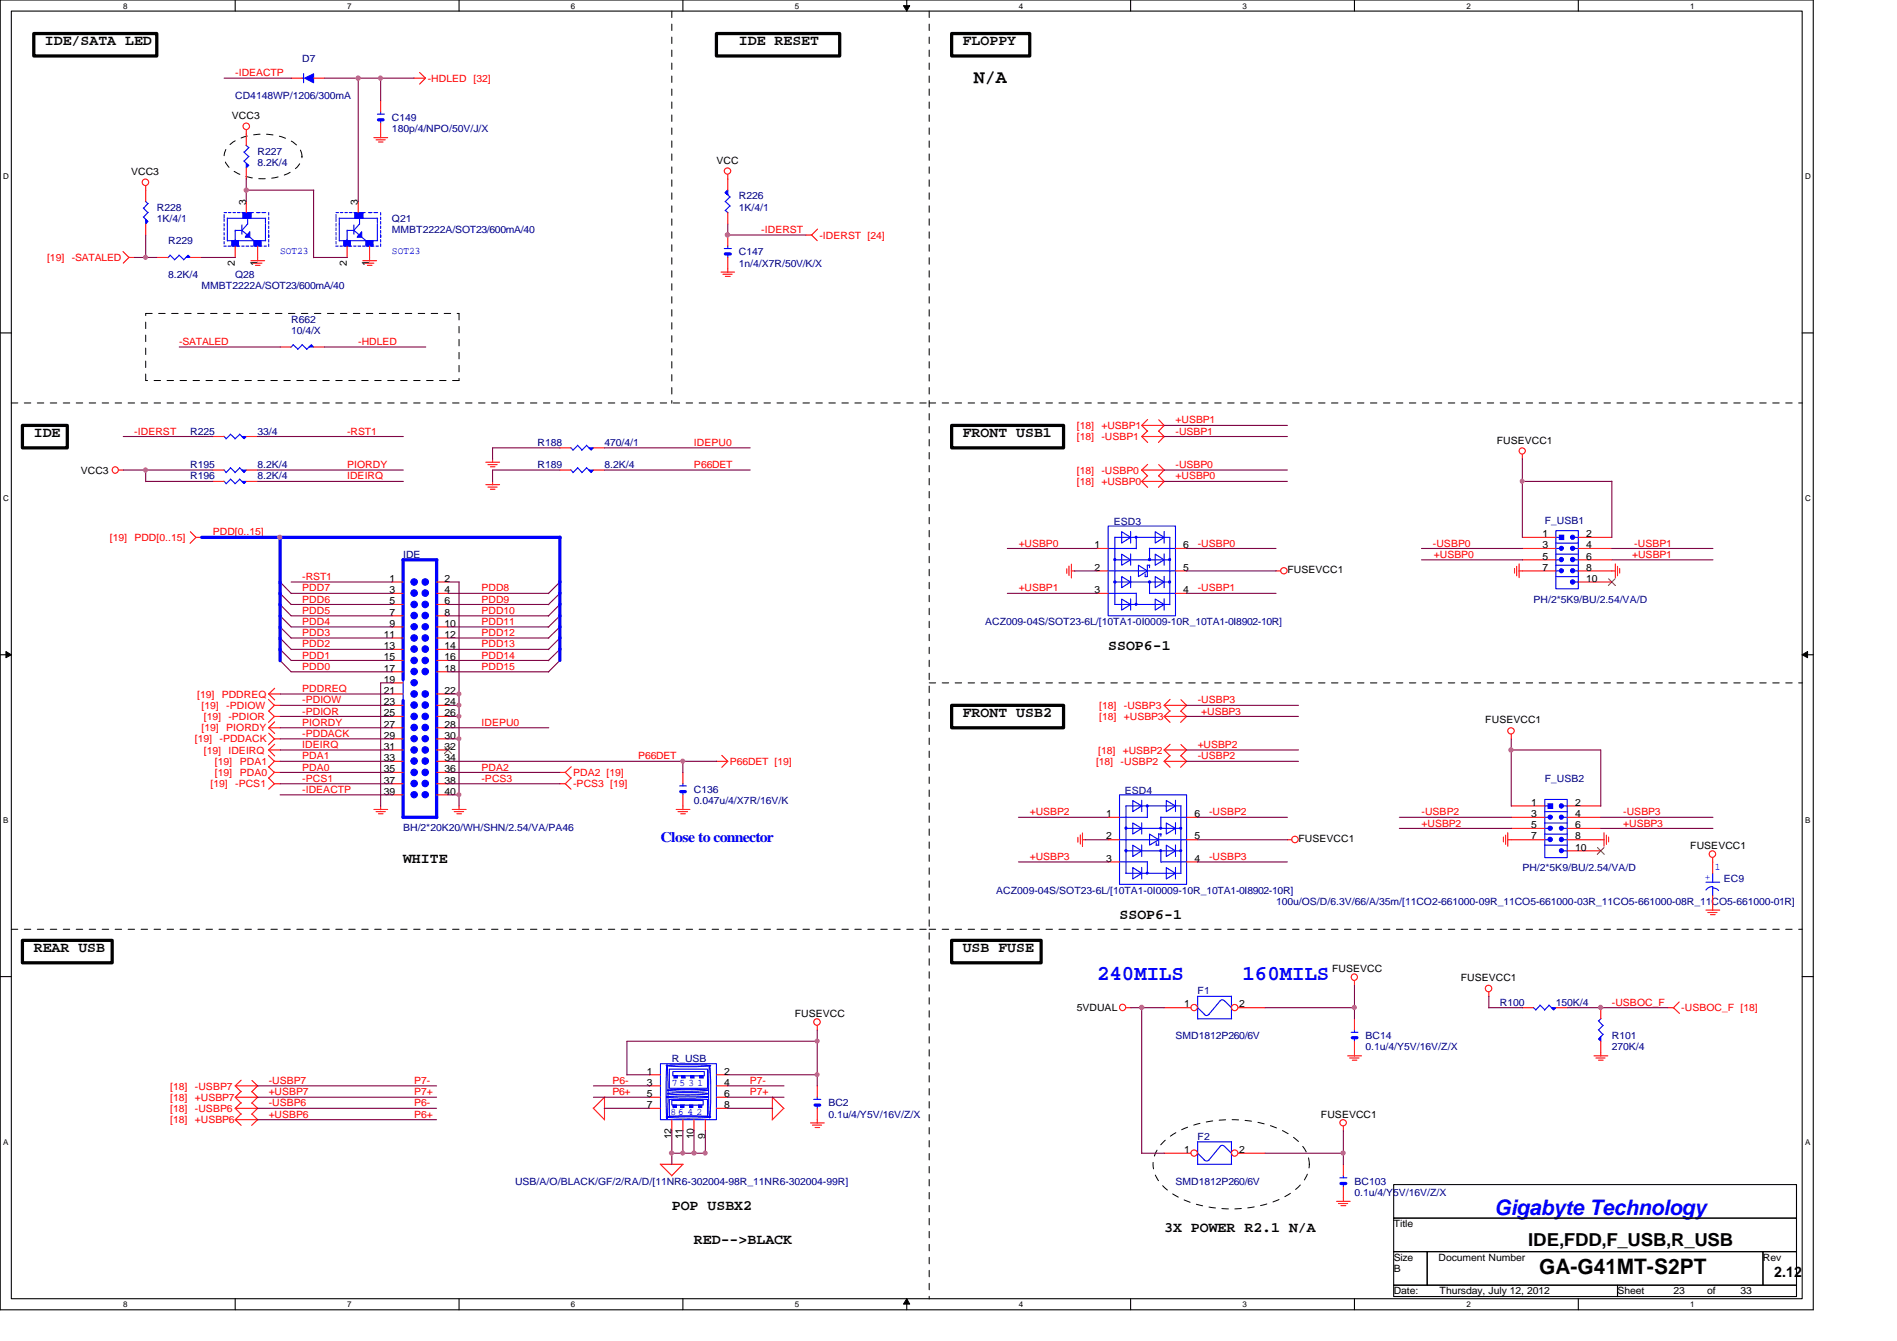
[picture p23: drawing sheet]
<svg xmlns="http://www.w3.org/2000/svg" width="297mm" height="210mm" viewBox="0 0 297 210" stroke-linecap="round" stroke-linejoin="round" font-family="sans-serif">
<defs><g id="words">
<g font-size="3.3" fill="#00f">
<text x="171.8" y="153.5">240MILS</text>
<text x="194.6" y="153.5">160MILS</text>
<text x="234" y="190.2">Gigabyte Technology</text>
</g>
<text font-size="3.3" x="241" y="199.4">GA-G41MT-S2PT</text>
<text font-size="3" x="152.5" y="13">N/A</text>
<text font-size="2.8" x="239.3" y="195">IDE,FDD,F_USB,R_USB</text>
<g font-size="2.3">
<text x="7" y="7.1">IDE/SATA LED</text>
<text x="115.7" y="7.1">IDE RESET</text>
<text x="150.7" y="7.1">FLOPPY</text>
<text x="5.3" y="68.5">IDE</text>
<text x="150.7" y="68.5">FRONT USB1</text>
<text x="173.5" y="101.7">SSOP6-1</text>
<text x="150.7" y="112.3">FRONT USB2</text>
<text x="63.1" y="135">WHITE</text>
<text x="175.3" y="143.8">SSOP6-1</text>
<text x="5.3" y="149.1">REAR USB</text>
<text x="150.7" y="149.1">USB FUSE</text>
<text x="105.2" y="189.4">POP USBX2</text>
<text x="108.7" y="194.6">RED--&gt;BLACK</text>
<text x="182.3" y="192.9">3X POWER R2.1 N/A</text>
<text x="277.8" y="199.8">2.12</text>
</g>
<text font-size="2.3" fill="#00f" x="103.4" y="131.8">Close to connector</text>
<g font-size="1.6" fill="#f00">
<text x="36.8" y="11.9">-IDEACTP</text>
<text x="67" y="12.8">-HDLED</text>
<text x="74.2" y="12.8">[32]</text>
<text x="7.4" y="40.9">[19]</text>
<text x="11.3" y="40.9">-SATALED</text>
<text x="119.2" y="36.5">-IDERST</text>
<text x="128.3" y="37.3">-IDERST [24]</text>
<text x="28.1" y="54">-SATALED</text>
<text x="56.1" y="54">-HDLED</text>
<text x="21" y="68">-IDERST</text>
<text x="54.4" y="68">-RST1</text>
<text x="108.7" y="69.8">IDEPU0</text>
<text x="168.6" y="68.9">[18]</text>
<text x="168.6" y="67.1">[18]</text>
<text x="172.5" y="68.9">-USBP1</text>
<text x="172.5" y="67.1">+USBP1</text>
<text x="184.1" y="68">-USBP1</text>
<text x="184.1" y="66.3">+USBP1</text>
<text x="54.4" y="75">IDEIRQ</text>
<text x="54.4" y="73.3">PIORDY</text>
<text x="108.7" y="73.3">P66DET</text>
<text x="168.6" y="75.9">[18]</text>
<text x="168.6" y="74.2">[18]</text>
<text x="172.5" y="75.9">+USBP0</text>
<text x="172.5" y="74.2">-USBP0</text>
<text x="184.1" y="75">+USBP0</text>
<text x="184.1" y="73.3">-USBP0</text>
<text x="33.3" y="83.8">PDD[0..15]</text>
<text x="17.2" y="84.7">[19]</text>
<text x="21" y="84.7">PDD[0..15]</text>
<text x="159.5" y="85.6">+USBP0</text>
<text x="187.5" y="85.6">-USBP0</text>
<text x="224.4" y="85.6">-USBP0</text>
<text x="224.5" y="87.3">+USBP0</text>
<text x="255.6" y="87.3">+USBP1</text>
<text x="255.9" y="85.6">-USBP1</text>
<text x="47.3" y="90.8">-RST1</text>
<text x="47.3" y="92.5">PDD7</text>
<text x="47.3" y="94.3">PDD6</text>
<text x="75.4" y="92.5">PDD8</text>
<text x="75.4" y="94.3">PDD9</text>
<text x="159.5" y="92.5">+USBP1</text>
<text x="187.5" y="92.5">-USBP1</text>
<text x="47.3" y="96.1">PDD5</text>
<text x="47.3" y="97.8">PDD4</text>
<text x="47.3" y="99.6">PDD3</text>
<text x="47.3" y="101.3">PDD2</text>
<text x="75.4" y="96.1">PDD10</text>
<text x="75.4" y="97.8">PDD11</text>
<text x="75.4" y="99.6">PDD12</text>
<text x="75.4" y="101.3">PDD13</text>
<text x="47.3" y="103.1">PDD1</text>
<text x="47.3" y="104.8">PDD0</text>
<text x="75.4" y="103.1">PDD14</text>
<text x="75.4" y="104.8">PDD15</text>
<text x="30.9" y="109.2">[19]</text>
<text x="31.6" y="111">[19]</text>
<text x="31.9" y="112.7">[19]</text>
<text x="34.7" y="109.2">PDDREQ</text>
<text x="35.4" y="111">-PDIOW</text>
<text x="35.8" y="112.7">-PDIOR</text>
<text x="47.3" y="108.3">PDDREQ</text>
<text x="47.3" y="110.1">-PDIOW</text>
<text x="47.3" y="111.8">-PDIOR</text>
<text x="47.3" y="113.6">PIORDY</text>
<text x="75.4" y="113.6">IDEPU0</text>
<text x="172.1" y="111">[18]</text>
<text x="172.1" y="112.7">[18]</text>
<text x="176" y="111">-USBP3</text>
<text x="176" y="112.7">+USBP3</text>
<text x="187.5" y="110.1">-USBP3</text>
<text x="188.1" y="111.8">+USBP3</text>
<text x="30.5" y="116.2">[19]</text>
<text x="31.6" y="114.5">[19]</text>
<text x="31.9" y="118">[19]</text>
<text x="33.7" y="119.7">[19]</text>
<text x="34.4" y="116.2">-PDDACK</text>
<text x="35.4" y="114.5">PIORDY</text>
<text x="35.8" y="118">IDEIRQ</text>
<text x="37.5" y="119.7">PDA1</text>
<text x="47.3" y="115.4">-PDDACK</text>
<text x="47.3" y="117.1">IDEIRQ</text>
<text x="47.3" y="118.8">PDA1</text>
<text x="99.9" y="118.8">P66DET</text>
<text x="114.3" y="119.7">P66DET [19]</text>
<text x="171.6" y="119.7">[18]</text>
<text x="172" y="118">[18]</text>
<text x="175.5" y="119.7">-USBP2</text>
<text x="175.8" y="118">+USBP2</text>
<text x="187.5" y="118.8">-USBP2</text>
<text x="187.5" y="117.1">+USBP2</text>
<text x="33" y="123.2">[19]</text>
<text x="33.7" y="121.5">[19]</text>
<text x="36.8" y="123.2">-PCS1</text>
<text x="37.5" y="121.5">PDA0</text>
<text x="47.3" y="120.6">PDA0</text>
<text x="47.3" y="122.3">-PCS1</text>
<text x="47.3" y="124.1">-IDEACTP</text>
<text x="75.4" y="120.6">PDA2</text>
<text x="75.4" y="122.3">-PCS3</text>
<text x="89.7" y="121.5">PDA2 [19]</text>
<text x="89.7" y="123.2">-PCS3 [19]</text>
<text x="161.2" y="127.6">+USBP2</text>
<text x="189.3" y="127.6">-USBP2</text>
<text x="222.6" y="127.6">-USBP2</text>
<text x="222.6" y="129.4">+USBP2</text>
<text x="254.2" y="129.4">+USBP3</text>
<text x="254.2" y="127.6">-USBP3</text>
<text x="161.2" y="134.6">+USBP3</text>
<text x="189.3" y="134.6">-USBP3</text>
<text x="252.4" y="157.4">-USBOC_F</text>
<text x="263.3" y="158.3">-USBOC_F [18]</text>
<text x="26.7" y="170.6">[18]</text>
<text x="26.7" y="172.3">[18]</text>
<text x="30.5" y="170.6">-USBP7</text>
<text x="30.5" y="172.3">+USBP7</text>
<text x="42.1" y="173.2">-USBP6</text>
<text x="42.1" y="169.7">-USBP7</text>
<text x="42.1" y="171.4">+USBP7</text>
<text x="64.9" y="173.2">P6-</text>
<text x="64.9" y="169.7">P7-</text>
<text x="64.9" y="171.4">P7+</text>
<text x="95.9" y="169.7">P6-</text>
<text x="95.9" y="171.4">P6+</text>
<text x="117.4" y="169.7">P7-</text>
<text x="117.4" y="171.4">P7+</text>
<text x="26.7" y="174.1">[18]</text>
<text x="26.7" y="175.8">[18]</text>
<text x="30.5" y="174.1">-USBP6</text>
<text x="30.5" y="175.8">+USBP6</text>
<text x="42.1" y="174.9">+USBP6</text>
<text x="64.9" y="174.9">P6+</text>
</g>
<g font-size="1.6" fill="#000080">
<text x="47.3" y="9.7">D7</text>
<text x="36.8" y="15.5">CD4148WP/1206/300mA</text>
<text x="61.4" y="19">C149</text>
<text x="61.4" y="20.7">180p/4/NPO/50V/J/X</text>
<text x="40.3" y="24.2">R227</text>
<text x="40.3" y="26">8.2K/4</text>
<text x="24.6" y="33">R228</text>
<text x="24.6" y="34.7">1K/4/1</text>
<text x="61.4" y="34.7">Q21</text>
<text x="115.7" y="31.2">R226</text>
<text x="115.7" y="33">1K/4/1</text>
<text x="26.3" y="38.2">R229</text>
<text x="61.4" y="36.5">MMBT2222A/SOT23/600mA/40</text>
<text x="115.7" y="40">C147</text>
<text x="115.7" y="41.7">1n/4/X7R/50V/K/X</text>
<text x="26.3" y="43.5">8.2K/4</text>
<text x="31.6" y="45.3">MMBT2222A/SOT23/600mA/40</text>
<text x="36.8" y="43.5">Q28</text>
<text x="45.6" y="50.5">R662</text>
<text x="45.6" y="52.2">10/4/X</text>
<text x="29.8" y="68">R225</text>
<text x="40.3" y="68">33/4</text>
<text x="84.2" y="69.8">R188</text>
<text x="94.7" y="69.8">470/4/1</text>
<text x="29.8" y="75">R196</text>
<text x="29.8" y="73.3">R195</text>
<text x="40.3" y="75">8.2K/4</text>
<text x="40.3" y="73.3">8.2K/4</text>
<text x="84.2" y="73.3">R189</text>
<text x="94.7" y="73.3">8.2K/4</text>
<text x="174.4" y="82.2">ESD3</text>
<text x="241.9" y="82">F_USB1</text>
<text x="63.1" y="87.3">IDE</text>
<text x="240.1" y="94.3">PH/2*5K9/BU/2.54/VA/D</text>
<text x="154.3" y="97.8">ACZ009-04S/SOT23-6L/[10TA1-0I0009-10R_10TA1-0I8902-10R]</text>
<text x="108.7" y="124.1">C136</text>
<text x="108.7" y="125.9">0.047u/4/X7R/16V/K</text>
<text x="176.1" y="124.3">ESD4</text>
<text x="241.9" y="122.3">F_USB2</text>
<text x="63.1" y="130">BH/2*20K20/WH/SHN/2.54/VA/PA46</text>
<text x="238.4" y="136.4">PH/2*5K9/BU/2.54/VA/D</text>
<text x="156" y="139.9">ACZ009-04S/SOT23-6L/[10TA1-0I0009-10R_10TA1-0I8902-10R]</text>
<text x="199.8" y="141.6">100u/OS/D/6.3V/66/A/35m/[11CO2-661000-09R_11CO5-661000-03R_11CO5-661000-08R_11CO5-661000-01R]</text>
<text x="269.9" y="138.1">EC9</text>
<text x="187.5" y="155.7">F1</text>
<text x="234.9" y="157.4">R100</text>
<text x="243.6" y="157.4">150K/4</text>
<text x="105.2" y="166.2">R_USB</text>
<text x="184.1" y="162.6">SMD1812P260/6V</text>
<text x="213.8" y="162.6">BC14</text>
<text x="213.8" y="164.4">0.1u/4/Y5V/16V/Z/X</text>
<text x="252.4" y="162.6">R101</text>
<text x="252.4" y="164.4">270K/4</text>
<text x="129.7" y="173.2">BC2</text>
<text x="129.7" y="174.9">0.1u/4/Y5V/16V/Z/X</text>
<text x="187.5" y="178.4">F2</text>
<text x="80.6" y="185.5">USB/A/O/BLACK/GF/2/RA/D/[11NR6-302004-98R_11NR6-302004-99R]</text>
<text x="184.1" y="185.5">SMD1812P260/6V</text>
<text x="212.1" y="185.5">BC103</text>
<text x="212.1" y="187.2">0.1u/4/Y5V/16V/Z/X</text>
</g>
<g font-size="1.6">
<text x="36.3" y="18.6">VCC3</text>
<text x="20.5" y="27.3">VCC3</text>
<text x="112.2" y="25.6">VCC</text>
<text x="38.5" y="32" transform="rotate(-90 38.5 32)">3</text>
<text x="56" y="32" transform="rotate(-90 56 32)">3</text>
<text x="36.8" y="41.6" transform="rotate(-90 36.8 41.6)">2</text>
<text x="40.3" y="41.6" transform="rotate(-90 40.3 41.6)">1</text>
<text x="54.3" y="41.6" transform="rotate(-90 54.3 41.6)">2</text>
<text x="57.8" y="41.6" transform="rotate(-90 57.8 41.6)">1</text>
<text x="234.4" y="69.4">FUSEVCC1</text>
<text x="12.7" y="74.2">VCC3</text>
<text x="171.4" y="85.8">1</text>
<text x="171.4" y="89.3">2</text>
<text x="185.3" y="85.8">6</text>
<text x="185.3" y="89.3">5</text>
<text x="201.6" y="89.7">FUSEVCC1</text>
<text x="241.5" y="84.1">1</text>
<text x="241.5" y="85.8">3</text>
<text x="241.5" y="87.6">5</text>
<text x="241.5" y="89.3">7</text>
<text x="248.4" y="84.1">2</text>
<text x="248.4" y="87.6">6</text>
<text x="248.4" y="89.3">8</text>
<text x="248.4" y="85.8">4</text>
<text x="61" y="91.1">1</text>
<text x="61" y="92.8">3</text>
<text x="61" y="94.6">5</text>
<text x="69.6" y="91.1">2</text>
<text x="69.6" y="92.8">4</text>
<text x="69.6" y="94.6">6</text>
<text x="171.4" y="92.8">3</text>
<text x="185.3" y="92.8">4</text>
<text x="248.4" y="91.1">10</text>
<text x="60.1" y="99.8">11</text>
<text x="60.1" y="101.6">13</text>
<text x="61" y="96.4">7</text>
<text x="61" y="98.1">9</text>
<text x="69.6" y="96.4">8</text>
<text x="69.6" y="98.1">10</text>
<text x="69.6" y="99.8">12</text>
<text x="69.6" y="101.6">14</text>
<text x="60.1" y="103.3">15</text>
<text x="60.1" y="105.1">17</text>
<text x="60.1" y="106.8">19</text>
<text x="69.6" y="103.3">16</text>
<text x="69.6" y="105.1">18</text>
<text x="60.1" y="108.6">21</text>
<text x="60.1" y="110.4">23</text>
<text x="60.1" y="112.1">25</text>
<text x="60.1" y="113.9">27</text>
<text x="69.6" y="108.6">22</text>
<text x="69.6" y="110.4">24</text>
<text x="69.6" y="112.1">26</text>
<text x="69.6" y="113.9">28</text>
<text x="232.6" y="113.2">FUSEVCC1</text>
<text x="60.1" y="115.6">29</text>
<text x="60.1" y="117.3">31</text>
<text x="60.1" y="119.1">33</text>
<text x="69.6" y="115.6">30</text>
<text x="69.6" y="117.3">32</text>
<text x="69.6" y="119.1">34</text>
<text x="60.1" y="120.9">35</text>
<text x="60.1" y="122.6">37</text>
<text x="60.1" y="124.4">39</text>
<text x="69.6" y="120.9">36</text>
<text x="69.6" y="122.6">38</text>
<text x="69.6" y="124.4">40</text>
<text x="173.2" y="127.9">1</text>
<text x="173.2" y="131.4">2</text>
<text x="187" y="127.9">6</text>
<text x="187" y="131.4">5</text>
<text x="203.3" y="131.8">FUSEVCC1</text>
<text x="239.8" y="126.1">1</text>
<text x="239.8" y="127.9">3</text>
<text x="239.8" y="129.6">5</text>
<text x="239.8" y="131.4">7</text>
<text x="246.6" y="126.1">2</text>
<text x="246.6" y="129.6">6</text>
<text x="246.6" y="131.4">8</text>
<text x="246.6" y="127.9">4</text>
<text x="173.2" y="134.9">3</text>
<text x="187" y="134.9">4</text>
<text x="246.6" y="133.1">10</text>
<text x="264.7" y="132.9">FUSEVCC1</text>
<text x="208.6" y="152.1">FUSEVCC</text>
<text x="228.7" y="153.5">FUSEVCC1</text>
<text x="124.5" y="159.2">FUSEVCC</text>
<text x="168.6" y="158.3">5VDUAL</text>
<text x="185.4" y="157.7">1</text>
<text x="194.1" y="157.7">2</text>
<text x="101.3" y="168.2">1</text>
<text x="101.3" y="169.9">3</text>
<text x="101.3" y="171.7">5</text>
<text x="101.3" y="173.4">7</text>
<text x="113.4" y="168.2">2</text>
<text x="113.4" y="169.9">4</text>
<text x="113.4" y="171.7">6</text>
<text x="113.4" y="173.4">8</text>
<text x="105.2" y="178.4" transform="rotate(-90 105.2 178.4)">12</text>
<text x="106.9" y="178.4" transform="rotate(-90 106.9 178.4)">11</text>
<text x="108.6" y="178.4" transform="rotate(-90 108.6 178.4)">10</text>
<text x="110.4" y="178.4" transform="rotate(-90 110.4 178.4)">9</text>
<text x="206.8" y="174.9">FUSEVCC1</text>
<text x="185.4" y="180.5">1</text>
<text x="194.1" y="180.5">2</text>
<text x="218.2" y="192.1">Title</text>
<text x="218.2" y="197.4">Size</text>
<text x="225.3" y="197.4">Document Number</text>
<text x="276.1" y="197.4">Rev</text>
<text x="218.2" y="199.1">B</text>
<text x="218.2" y="202.6">Date:</text>
<text x="225.4" y="202.6">Thursday, July 12, 2012</text>
<text x="253.3" y="202.6">Sheet</text>
<text x="262" y="202.6">23</text>
<text x="267.3" y="202.6">of</text>
<text x="272.5" y="202.6">33</text>
</g>
<g font-size="1.6" fill="#00f">
<text x="43.9" y="39.8">SOT23</text>
<text x="61.4" y="39.8">SOT23</text>
<text x="267" y="137.8">+</text>
<text x="268.5" y="136.1">1</text>
<text x="105.2" y="170">7</text>
<text x="106.4" y="170">5</text>
<text x="107.8" y="170">3</text>
<text x="109.2" y="170">1</text>
<text x="105" y="174.5">8</text>
<text x="106.2" y="174.5">6</text>
<text x="107.7" y="174.5">4</text>
<text x="109" y="174.5">2</text>
</g>
<g font-size="1.3">
<text x="19.3" y="1.4">8</text>
<text x="54.4" y="1.4">7</text>
<text x="89.4" y="1.4">6</text>
<text x="124.5" y="1.4">5</text>
<text x="159.5" y="1.4">4</text>
<text x="194.6" y="1.4">3</text>
<text x="229.6" y="1.4">2</text>
<text x="264.7" y="1.4">1</text>
<text x=".5" y="28.1">D</text>
<text x="282.7" y="28.1">D</text>
<text x=".5" y="78.4">C</text>
<text x="282.7" y="78.4">C</text>
<text x=".5" y="128.8">B</text>
<text x="282.7" y="128.8">B</text>
<text x=".5" y="179.2">A</text>
<text x="282.7" y="179.2">A</text>
<text x="19.3" y="204.6">8</text>
<text x="54.4" y="204.6">7</text>
<text x="89.4" y="204.6">6</text>
<text x="124.5" y="204.6">5</text>
<text x="159.5" y="204.6">4</text>
<text x="194.6" y="204.6">3</text>
<text x="229.6" y="204.6">2</text>
<text x="264.7" y="204.6">1</text>
</g>
</g></defs>
<path d="M0 0h283.9v205h-283.9zM1.8 1.7h280.4v201.6h-280.4z" fill="none" stroke="#000" stroke-width=".17"/>
<g fill="#fff">
<path d="M19.3 .2h.7v1.4h-.7z"/>
<path d="M19.3 203.5h.7v1.4h-.7z"/>
</g>
<path d="M36.8 0v1.7M36.8 203.3v1.7" fill="none" stroke="#000" stroke-width=".17"/>
<g fill="#fff">
<path d="M54.4 .2h.6v1.4h-.6z"/>
<path d="M54.4 203.5h.6v1.4h-.6z"/>
</g>
<path d="M71.9 0v1.7M71.9 203.3v1.7" fill="none" stroke="#000" stroke-width=".17"/>
<g fill="#fff">
<path d="M89.4 .2h.7v1.4h-.7z"/>
<path d="M89.4 203.5h.7v1.4h-.7z"/>
</g>
<path d="M106.9 0v1.7M106.9 203.3v1.7" fill="none" stroke="#000" stroke-width=".17"/>
<g fill="#fff">
<path d="M124.5 .2h.6v1.4h-.6z"/>
<path d="M124.5 203.5h.6v1.4h-.6z"/>
</g>
<path d="M142 0v1.7M142 203.3v1.7" fill="none" stroke="#000" stroke-width=".17"/>
<path d="M141.5 .9h.9l-.4 .8zM142 203.3l.4 .8h-.9z" fill="#000"/>
<path d="M141.5 .9h.9l-.4 .8zM142 203.3l.4 .8h-.9z" fill="none" stroke="#000" stroke-width=".16"/>
<g fill="#fff">
<path d="M159.5 .2h.7v1.4h-.7z"/>
<path d="M159.5 203.5h.7v1.4h-.7z"/>
</g>
<path d="M177 0v1.7M177 203.3v1.7" fill="none" stroke="#000" stroke-width=".17"/>
<g fill="#fff">
<path d="M194.6 .2h.6v1.4h-.6z"/>
<path d="M194.6 203.5h.6v1.4h-.6z"/>
</g>
<path d="M212.1 0v1.7M212.1 203.3v1.7" fill="none" stroke="#000" stroke-width=".17"/>
<g fill="#fff">
<path d="M229.6 .2h.7v1.4h-.7z"/>
<path d="M229.6 203.5h.7v1.4h-.7z"/>
</g>
<path d="M247.1 0v1.7M247.1 203.3v1.7" fill="none" stroke="#000" stroke-width=".17"/>
<g fill="#fff">
<path d="M264.7 .2h.6v1.4h-.6z"/>
<path d="M264.7 203.5h.6v1.4h-.6z"/>
<path d="M.5 26.9h.9v1.4h-.9z"/>
<path d="M282.7 26.9h.8v1.4h-.8z"/>
<path d="M.5 77.3h.9v1.4h-.9z"/>
<path d="M282.7 77.3h.8v1.4h-.8z"/>
</g>
<path d="M0 52.1h1.8M282.2 52.1h1.7" fill="none" stroke="#000" stroke-width=".17"/>
<g fill="#fff">
<path d="M.5 127.7h.8v1.4h-.8z"/>
<path d="M282.7 127.7h.8v1.4h-.8z"/>
</g>
<path d="M0 102.5h1.8M282.2 102.5h1.7" fill="none" stroke="#000" stroke-width=".17"/>
<path d="M.9 102l.9 .5-.9 .5zM282.2 102.5l.8-.5v1z" fill="#000"/>
<path d="M.9 102l.9 .5-.9 .5zM282.2 102.5l.8-.5v1z" fill="none" stroke="#000" stroke-width=".16"/>
<g fill="#fff">
<path d="M.5 178.1h.8v1.4h-.8z"/>
<path d="M282.7 178.1h.8v1.4h-.8z"/>
</g>
<path d="M0 152.9h1.8M282.2 152.9h1.7M218.2 185.4h63.1v5.3h-63.1zM218.2 190.7h63.1v5.2h-63.1zM218.2 195.9h5.3v5.3h-5.3zM223.5 195.9h52.6v5.3h-52.6zM276.1 195.9h5.2v5.3h-5.2zM218.2 201.2h35.1v1.7h-35.1zM253.3 201.2h28v1.7h-28z" fill="none" stroke="#000" stroke-width=".17"/>
<g fill="none" stroke="#000" stroke-width=".16" stroke-dasharray="1 1 1 1 1 1 1 1">
<path d="M105.2 1.7v61.4M145.5 1.7v201.6M35.9 22.7a8.9 8.9 0 0 1 8.4-1.2 4.5 4.5 0 0 1 2.9 2.3 2.52 2.52 0 0 1-1.4 2.9 9.3 9.3 0 0 1-9.3 0 2.46 2.46 0 0 1-.6-4zM22.8 49.1h49.1M22.8 59.6v-10.5M71.9 49.1v10.5M71.9 59.6h-49.1M1.8 63.1h143.7M145.5 63.1h136.7M145.5 106.9h136.7M1.8 145.5h143.7M145.5 145.5h136.7"/>
<path d="M182 178.9a14.3 14.3 0 0 1 9.2-3.6 18.1 18.1 0 0 1 10.7 2.3 5.8 5.8 0 0 1 3.1 4.6 5.8 5.8 0 0 1-3.1 4.7 19 19 0 0 1-18.3 0 5.8 5.8 0 0 1-3.1-4.7 4.8 4.8 0 0 1 1.5-3.3z"/>
</g>
<path d="M5.3 5.2h19.3v3.6h-19.3zM112.2 5.2h19.3v3.6h-19.3zM149 5.2h12.2v3.6h-12.2zM3.5 66.6h7v3.5h-7zM149 66.6h17.5v3.5h-17.5zM149 110.4h17.5v3.5h-17.5zM3.5 147.2h14.1v3.5h-14.1zM149 147.2h14v3.5h-14z" fill="none" stroke="#000" stroke-width=".51"/>
<g fill="none" stroke="#f00" stroke-width=".17">
<path d="M64.8 12.2h1.8M65.7 11.3l.9 .9M66.6 12.2l-.9 1M19.3 39.4l.9 .9M22.8 29.1v.7M38.6 20.3v.7M58.5 21.5h2.2M58.9 21.9h1.4M59.3 22.2h.7M59.6 21v.6M114 27.3v.8M126.2 36.8h.9"/>
<path d="M127 36.7l1 1M128 35.9l-.9 .9M20.1 40.3h.9M20.2 40.3l-.9 .9M39.3 40.8h2.1M39.6 41.2h1.4M40 41.5h.7M40.3 40.3v.6M56.8 40.8h2.2M57.1 41.2h1.4M57.5 41.5h.7M57.9 40.3v.6"/>
<path d="M112.9 42.6h2.1M113.2 42.9h1.4M113.6 43.3h.7M114 42v.6M18.6 73.6h.7M76.1 75.9h2.1M76.1 72.3h2.1M76.4 76.2h1.4M76.4 72.7h1.4M76.8 76.6h.7M76.8 73.1h.7M77.1 71.8v.6"/>
<path d="M77.1 75.4v.5M178.8 68.3h3.5l-.9 1M178.8 68.3l.9 1M178.8 66.6h3.5l-.9 .9M178.8 66.6l.9 .9M178.8 75.4h3.5l-.9 .9M178.8 75.4l.9 .9M178.8 73.6h3.5l-.9 .9M178.8 73.6l.9 .9M179.7 67.4l-.9 .9M179.7 65.7l-.9 .9M179.7 74.4l-.9 1"/>
<path d="M179.7 72.7l-.9 .9M181.4 67.5l.9 .9M181.4 65.7l.9 .9M181.4 74.5l.9 .9M181.4 72.7l.9 .9M238.4 71.1v.8M29.8 83.2l.9 1M30.6 84.1h1M30.7 84.1l-.9 .9M167 89v.7M167.4 88.6v1.5M167.7 89.4h.6"/>
<path d="M167.8 88.3v2.2M199.8 89.4h.7M237.1 89v.7M237.5 88.6v1.5M237.8 89.4h.6M237.9 88.3v2.1M252.4 89.4h.6M252.9 88.3v2.1M253.3 88.6v1.5M253.6 89v.7M42 109.5l1 .9M42 118.2l1 1"/>
<path d="M42.1 108.6h1.8M42.1 108.6l.9 1M42.1 113.9h1.8M42.1 113.9l.9 .9M42.1 114.8l.9 .9M42.1 117.4h1.8M42.1 117.4l.9 .9M42.9 110.4h1M42.9 112.1h1M42.9 115.7h1M42.9 119.2h1M43 112.1l-1 1"/>
<path d="M43 115.7l-1 .9M43 107.7l-.9 .9M43 113l-.9 .9M43 110.4l-.9 .9 .9 .9M43 119.1l-.9 1M43 116.5l-.9 .9M112.1 119.2h1.9M113 118.2l1 1M114 119.2l-1 .9M182.3 110.4h3.5l-.9 .9M182.3 112.1h3.5l-.9 1M182.3 119.2h3.5l-.9 .9"/>
<path d="M182.3 117.4h3.5l-.9 .9M182.3 110.4l.9 .9M182.3 119.2l.9 .9M182.3 112.1l.9 1M182.3 117.4l.9 .9M183.2 109.5l-.9 .9M183.2 118.2l-.9 1M183.2 111.3l-.9 .8M183.2 116.5l-.9 .9M184.9 109.5l.9 .9M184.9 118.3l.9 .9M184.9 111.3l.9 .9"/>
<path d="M184.9 116.5l.9 .9M236.6 114.9v.8M42 120l1 .9M42 121.8l1 .9M42.9 120.9h1M42.9 122.7h1M43 120.9l-.9 .9M43 122.6l-.9 .9M58.5 126.7h2.2M58.9 127h1.4M59.3 127.4h.7M59.6 126.2v.5"/>
<path d="M70.8 126.7h2.2M71.1 127h1.5M71.5 127.4h.8M71.9 126.2v.5M87.7 120.9h.9M87.7 122.7h.9M88.5 120.9l.9 .9M88.5 122.6l.9 .9M89.4 120l-.9 .9M89.4 121.8l-.9 .9M105.9 126.7h2.1M106.2 127h1.5"/>
<path d="M106.6 127.4h.7M106.9 126.2v.5M168.8 131.1v.7M169.2 130.7v1.4M169.5 131.4h.5M169.5 130.4v2.1M201.5 131.4h.8M235.4 131v.8M235.8 130.7v1.5M236 131.4h.6M236.1 130.3v2.2M250.7 131.4h.5"/>
<path d="M251.2 130.3v2.2M251.5 130.7v1.5M251.9 131v.8M268.2 134.2v.8M176.3 157.7h.8M212.1 153.5v.8M233.1 155.3v.7M261.2 157.7h.9M262 157.7l1 .9M262.9 156.8l-.9 1M267.1 142.5h2.2M267.4 142.8h1.5"/>
<path d="M267.8 143.2h.8M268.2 141.9v.6M36.8 173.5h3.5l-.9 .9M36.8 173.5l1 .9M36.8 170h3.5l-.9 .9M36.8 170l1 .9M36.8 175.3h3.5l-.9 .8M36.8 175.3l1 .8M36.8 171.7h3.5l-.9 1M36.8 171.7l1 1M37.8 172.6l-1 .9M37.8 169.1l-1 .9"/>
<path d="M37.8 174.3l-1 1M37.8 170.8l-1 .9M39.5 172.6l.9 .9M39.5 169.1l.9 .9M39.5 174.4l.9 .9M39.5 170.9l.9 .9M92.9 173.4l1.8 1.9M94.7 171.7v3.6M94.7 171.7l-1.8 1.8M120.9 171.7v3.6M120.9 171.7l1.9 1.8M122.7 173.5l-1.8 1.8"/>
<path d="M126.9 175.8h2.2M127.2 176.1h1.4M127.6 176.5h.8M128 160.5v.7M128 175.3v.5M210.4 176.3v.7M211 165.3h2.2M211.3 165.6h1.5M211.7 165.9h.8M212.1 164.7v.6M249.6 165.3h2.2M249.9 165.6h1.4"/>
<path d="M250.3 165.9h.7M250.7 164.7v.6M103.4 182.2l1.8 1.8M103.4 182.2h3.6M106.9 182.2l-1.7 1.9M209.3 188h2.1M209.6 188.4h1.4M210 188.7h.7M210.4 182.2v1.8M210.4 185.8v2.3"/>
<circle cx="38.6" cy="19.8" r=".51"/>
<circle cx="22.8" cy="28.5" r=".51"/>
<circle cx="113.9" cy="26.8" r=".5"/>
<circle cx="18" cy="73.6" r=".5"/>
<circle cx="238.4" cy="70.6" r=".49"/>
<circle cx="201" cy="89.3" r=".5"/>
<circle cx="236.6" cy="114.4" r=".5"/>
<circle cx="202.8" cy="131.4" r=".51"/>
<circle cx="268.1" cy="133.7" r=".51"/>
<circle cx="127.9" cy="160" r=".51"/>
<circle cx="175.8" cy="157.7" r=".5"/>
<circle cx="212.1" cy="152.9" r=".5"/>
<circle cx="233.1" cy="154.7" r=".51"/>
<circle cx="210.3" cy="175.7" r=".5"/>
</g>
<path d="M35 75.3l.4 .4M36.1 75l.7 .7M36.1 75l-.7 .7M37.5 75l-.7 .7M209.8 184.4h1.1M210.4 184v.4M210.4 185.2v.6" fill="none" stroke="#00f" stroke-width=".17"/>
<path d="M210 185.3h.7" fill="none" stroke="#00f" stroke-width=".51"/>
<path d="M37.9 75.4h.7l-.4 .3z" fill-rule="evenodd" fill="#00f"/>
<path d="M37.5 75l.7 .7M37.9 75.4h.7l-.4 .3z" fill="none" stroke="#00f" stroke-width=".17"/>
<path d="M33.3 75.4h1.8M38.6 75.4h1.7" fill="none" stroke="#f00" stroke-width=".17"/>
<circle cx="64.8" cy="91.1" r=".51" fill="#00f"/>
<circle cx="64.8" cy="91.1" r=".51" fill="none" stroke="#00f" stroke-width=".17"/>
<circle cx="64.8" cy="92.8" r=".51" fill="#00f"/>
<circle cx="64.8" cy="92.8" r=".51" fill="none" stroke="#00f" stroke-width=".17"/>
<circle cx="64.8" cy="94.6" r=".51" fill="#00f"/>
<circle cx="64.8" cy="94.6" r=".51" fill="none" stroke="#00f" stroke-width=".17"/>
<circle cx="64.8" cy="96.3" r=".51" fill="#00f"/>
<circle cx="64.8" cy="96.3" r=".51" fill="none" stroke="#00f" stroke-width=".17"/>
<circle cx="64.9" cy="98.1" r=".5" fill="#00f"/>
<circle cx="64.9" cy="98.1" r=".5" fill="none" stroke="#00f" stroke-width=".17"/>
<circle cx="64.8" cy="99.9" r=".51" fill="#00f"/>
<circle cx="64.8" cy="99.9" r=".51" fill="none" stroke="#00f" stroke-width=".17"/>
<circle cx="66.6" cy="91.1" r=".51" fill="#00f"/>
<circle cx="66.6" cy="91.1" r=".51" fill="none" stroke="#00f" stroke-width=".17"/>
<circle cx="66.6" cy="92.8" r=".51" fill="#00f"/>
<circle cx="66.6" cy="92.8" r=".51" fill="none" stroke="#00f" stroke-width=".17"/>
<circle cx="66.6" cy="94.6" r=".51" fill="#00f"/>
<circle cx="66.6" cy="94.6" r=".51" fill="none" stroke="#00f" stroke-width=".17"/>
<circle cx="66.6" cy="96.3" r=".51" fill="#00f"/>
<circle cx="66.6" cy="96.3" r=".51" fill="none" stroke="#00f" stroke-width=".17"/>
<circle cx="66.6" cy="98.1" r=".5" fill="#00f"/>
<circle cx="66.6" cy="98.1" r=".5" fill="none" stroke="#00f" stroke-width=".17"/>
<circle cx="66.6" cy="99.9" r=".51" fill="#00f"/>
<circle cx="66.6" cy="99.9" r=".51" fill="none" stroke="#00f" stroke-width=".17"/>
<circle cx="64.8" cy="101.6" r=".51" fill="#00f"/>
<circle cx="64.8" cy="101.6" r=".51" fill="none" stroke="#00f" stroke-width=".17"/>
<circle cx="66.6" cy="101.6" r=".51" fill="#00f"/>
<circle cx="66.6" cy="101.6" r=".51" fill="none" stroke="#00f" stroke-width=".17"/>
<circle cx="64.8" cy="103.4" r=".51" fill="#00f"/>
<circle cx="64.8" cy="103.4" r=".51" fill="none" stroke="#00f" stroke-width=".17"/>
<circle cx="66.6" cy="103.4" r=".51" fill="#00f"/>
<circle cx="66.6" cy="103.4" r=".51" fill="none" stroke="#00f" stroke-width=".17"/>
<circle cx="64.8" cy="105.1" r=".51" fill="#00f"/>
<circle cx="64.8" cy="105.1" r=".51" fill="none" stroke="#00f" stroke-width=".17"/>
<circle cx="66.6" cy="105.1" r=".51" fill="#00f"/>
<circle cx="66.6" cy="105.1" r=".51" fill="none" stroke="#00f" stroke-width=".17"/>
<circle cx="64.9" cy="106.9" r=".5" fill="#00f"/>
<circle cx="64.9" cy="106.9" r=".5" fill="none" stroke="#00f" stroke-width=".17"/>
<circle cx="64.8" cy="108.6" r=".51" fill="#00f"/>
<circle cx="64.8" cy="108.6" r=".51" fill="none" stroke="#00f" stroke-width=".17"/>
<circle cx="66.6" cy="108.6" r=".51" fill="#00f"/>
<circle cx="66.6" cy="108.6" r=".51" fill="none" stroke="#00f" stroke-width=".17"/>
<circle cx="64.8" cy="110.4" r=".51" fill="#00f"/>
<circle cx="64.8" cy="110.4" r=".51" fill="none" stroke="#00f" stroke-width=".17"/>
<circle cx="66.6" cy="110.4" r=".51" fill="#00f"/>
<circle cx="66.6" cy="110.4" r=".51" fill="none" stroke="#00f" stroke-width=".17"/>
<circle cx="64.8" cy="112.1" r=".51" fill="#00f"/>
<circle cx="64.8" cy="112.1" r=".51" fill="none" stroke="#00f" stroke-width=".17"/>
<circle cx="66.6" cy="112.1" r=".51" fill="#00f"/>
<circle cx="66.6" cy="112.1" r=".51" fill="none" stroke="#00f" stroke-width=".17"/>
<circle cx="64.8" cy="113.9" r=".51" fill="#00f"/>
<circle cx="64.8" cy="113.9" r=".51" fill="none" stroke="#00f" stroke-width=".17"/>
<circle cx="66.6" cy="113.9" r=".51" fill="#00f"/>
<circle cx="66.6" cy="113.9" r=".51" fill="none" stroke="#00f" stroke-width=".17"/>
<circle cx="64.9" cy="115.6" r=".5" fill="#00f"/>
<circle cx="64.9" cy="115.6" r=".5" fill="none" stroke="#00f" stroke-width=".17"/>
<circle cx="66.6" cy="115.6" r=".5" fill="#00f"/>
<circle cx="66.6" cy="115.6" r=".5" fill="none" stroke="#00f" stroke-width=".17"/>
<circle cx="64.8" cy="117.4" r=".51" fill="#00f"/>
<circle cx="64.8" cy="117.4" r=".51" fill="none" stroke="#00f" stroke-width=".17"/>
<circle cx="66.6" cy="117.4" r=".51" fill="#00f"/>
<circle cx="66.6" cy="117.4" r=".51" fill="none" stroke="#00f" stroke-width=".17"/>
<circle cx="64.8" cy="119.1" r=".51" fill="#00f"/>
<circle cx="64.8" cy="119.1" r=".51" fill="none" stroke="#00f" stroke-width=".17"/>
<circle cx="66.6" cy="119.1" r=".51" fill="#00f"/>
<circle cx="66.6" cy="119.1" r=".51" fill="none" stroke="#00f" stroke-width=".17"/>
<circle cx="64.8" cy="120.9" r=".51" fill="#00f"/>
<circle cx="64.8" cy="120.9" r=".51" fill="none" stroke="#00f" stroke-width=".17"/>
<circle cx="66.6" cy="120.9" r=".51" fill="#00f"/>
<circle cx="66.6" cy="120.9" r=".51" fill="none" stroke="#00f" stroke-width=".17"/>
<circle cx="64.8" cy="122.6" r=".51" fill="#00f"/>
<circle cx="64.8" cy="122.6" r=".51" fill="none" stroke="#00f" stroke-width=".17"/>
<circle cx="66.6" cy="122.6" r=".51" fill="#00f"/>
<circle cx="66.6" cy="122.6" r=".51" fill="none" stroke="#00f" stroke-width=".17"/>
<circle cx="64.9" cy="124.4" r=".5" fill="#00f"/>
<circle cx="64.9" cy="124.4" r=".5" fill="none" stroke="#00f" stroke-width=".17"/>
<circle cx="66.6" cy="124.4" r=".5" fill="#00f"/>
<g fill="none" stroke="#00f" stroke-width=".17">
<path d="M22.4 32.6l.8 .7M22.8 31.5l.4 .4M23.2 33.2l-.7 .8M23.2 31.8l-.7 .8M63.1 106v3.9"/>
<circle cx="66.6" cy="124.4" r=".5"/>
</g>
<path d="M63.1 87.6v18.8M63.1 87.6h5.3M68.4 87.6v40.4M63.1 109.6v18.3h5.3" fill="none" stroke="#00f" stroke-width=".51"/>
<g fill="none" stroke="#f00" stroke-width=".17">
<path d="M61.4 91.1h1.7M61.4 92.9h1.7M61.4 94.6h1.7M61.4 96.4h1.7M61.4 98.1h1.7M61.4 99.9h1.7M68.4 91.1h1.7M68.4 92.9h1.7M68.4 94.6h1.7M68.4 96.4h1.7M68.4 98.1h1.7M68.4 99.9h1.7"/>
<path d="M61.4 101.6h1.7M61.4 103.4h1.7M61.4 105.2h1.7M61.4 106.9h1.7M61.4 108.6h1.7M61.4 110.4h1.7M61.4 112.1h1.7M61.4 113.9h1.7M61.4 115.7h1.7M61.4 117.4h1.7M61.4 119.2h1.7M68.4 101.6h1.7"/>
<path d="M68.4 103.4h1.7M68.4 105.2h1.7M68.4 108.6h1.7M68.4 110.4h1.7M68.4 112.1h1.7M68.4 113.9h1.7M68.4 115.7h1.7M68.4 117.4h1.7M68.4 119.2h1.7M61.4 120.9h1.7M61.4 122.7h1.7M61.4 124.4h1.7"/>
<path d="M68.4 120.9h1.7M68.4 122.7h1.7M68.4 124.4h1.7"/>
</g>
<path d="M69.6 116.9l1.1 1M70.7 116.9l-1.1 1" fill="none" stroke="#804000" stroke-width=".16"/>
<path d="M22.8 34.3l.4 .4-.4 .4z" fill-rule="evenodd" fill="#00f"/>
<path d="M22.4 34l.8 .7M22.8 34.3l.4 .4-.4 .4zM106.4 123h1.1M106.9 122.6v.4M106.9 123.9v.5" fill="none" stroke="#00f" stroke-width=".17"/>
<path d="M22.8 29.8v1.7M22.8 35.1v1.7M106.9 120.9v1.8M106.9 124.4v1.8" fill="none" stroke="#f00" stroke-width=".17"/>
<path d="M106.6 123.9h.7" fill="none" stroke="#00f" stroke-width=".51"/>
<path d="M47.7 12.2l1.4-.6v1.4z" fill="#00f"/>
<path d="M47.3 12.2h.2M47.5 11.5v1.5M47.7 12.2l1.4-.6v1.4zM89.4 73.5l.3 .5M90.4 73.2l.7 .8M90.5 73.2l-.8 .8M91.9 73.2l-.8 .8" fill="none" stroke="#00f" stroke-width=".17"/>
<path d="M45.6 12.2h1.7M49.1 12.2h1.7" fill="none" stroke="#f00" stroke-width=".17"/>
<path d="M92.2 73.6h.7l-.3 .4z" fill-rule="evenodd" fill="#00f"/>
<path d="M38.2 23.8l.7 .7M38.5 22.7l.4 .4M39 24.5l-.8 .7M39 23.1l-.8 .7M91.8 73.2l.8 .8M92.2 73.6h.7l-.3 .4z" fill="none" stroke="#00f" stroke-width=".17"/>
<path d="M87.7 73.6h1.7M92.9 73.6h1.8" fill="none" stroke="#f00" stroke-width=".17"/>
<path d="M38.6 25.6l.3 .3-.3 .4z" fill-rule="evenodd" fill="#00f"/>
<path d="M38.2 25.2l.7 .7M38.6 25.6l.3 .3-.3 .4z" fill="none" stroke="#00f" stroke-width=".17"/>
<path d="M38.6 21v1.8M38.6 26.3v1.7" fill="none" stroke="#f00" stroke-width=".17"/>
<path d="M39.1 36.3v.8h-.7z" fill="#00f"/>
<g fill="none" stroke="#00f" stroke-width=".17">
<path d="M35 38.5h.4M35.1 33.3h.4M35.1 33.6v.6M35.1 34.3v.4M35.1 35v.4M35.1 35.7v.4M35.1 36.4v.4M35.1 37.1v.4M35.1 37.8v.4M35.6 34.1v3.6M35.6 37.7h6M35.6 34.2h6"/>
<path d="M35.7 38.5h.4M35.8 33.3h.3M36.3 37.6v.8M36.4 38.5h.4M36.5 33.3h.4M36.8 36v1.7M36.8 36.1h1.1M37.1 38.5h.4M37.2 33.3h.4M37.3 37.6v.8h-1M37.8 38.5h.4M37.9 33.3h.4"/>
<path d="M37.9 35.2v1.5M37.9 36.1l.9 .7M38.5 38.5h.4M38.6 36.8h.1M38.6 33.3h.4M38.8 34.3v.8M38.8 35.1l-1 1M39.1 36.3v.8h-.7zM39.1 37.1l.7 .6M39.2 38.5h.4M39.3 33.3h.4M39.3 33.4v.8"/>
<path d="M39.3 33.4h-1.2v.8M39.8 38.4h1.1M39.8 37.7v.7M40 38.5h.3M40.2 33.3h.5M40.6 38.5h.4M40.8 37.6v.8M41 33.3h.6M41.4 38.5h.3M41.6 34.2v.7M41.6 35v2.7M42.1 33.3v.4"/>
<path d="M42.1 34v.4M42.1 34.7v.4M42.1 35.4v.4M42.1 36.1v.4M42.1 36.8v.4M42.1 37.5v.4M42.1 38.2v.4"/>
</g>
<path d="M38.1 33.3h1.2v.9h-1.2z" fill-rule="evenodd" fill="#00f"/>
<path d="M38.1 33.3h1.2v.9h-1.2z" fill="none" stroke="#00f" stroke-width=".17"/>
<path d="M39.8 37.7h1v.8h-1z" fill-rule="evenodd" fill="#00f"/>
<path d="M39.8 37.7h1v.8h-1z" fill="none" stroke="#00f" stroke-width=".17"/>
<path d="M36.3 37.7h1v.8h-1z" fill-rule="evenodd" fill="#00f"/>
<path d="M59.1 17.9h1.1M59.6 17.5v.4M59.6 18.7v.6M36.3 37.7h1v.8h-1zM35 73.5l.4 .5M36.1 73.2l.7 .8M36.1 73.2l-.7 .8M37.5 73.2l-.7 .8" fill="none" stroke="#00f" stroke-width=".17"/>
<path d="M59.6 15.7v1.8M59.6 19.3v1.7M36.8 38.5v1.8M38.6 31.5v1.8M40.3 38.5v1.8" fill="none" stroke="#f00" stroke-width=".17"/>
<path d="M59.3 18.8h.7" fill="none" stroke="#00f" stroke-width=".51"/>
<path d="M37.9 73.6h.7l-.4 .4z" fill-rule="evenodd" fill="#00f"/>
<path d="M35 68.3l.4 .4M36.1 67.9l.7 .8M36.1 68l-.7 .7M37.5 73.2l.7 .8M37.5 68l-.7 .7M37.9 73.6h.7l-.4 .4z" fill="none" stroke="#00f" stroke-width=".17"/>
<path d="M33.3 73.6h1.8M38.6 73.6h1.7" fill="none" stroke="#f00" stroke-width=".17"/>
<path d="M37.9 68.3h.7l-.4 .4z" fill-rule="evenodd" fill="#00f"/>
<path d="M37.5 67.9l.7 .8M37.9 68.3h.7l-.4 .4zM89.4 70.1l.3 .3M90.4 69.7l.7 .7M90.5 69.7l-.8 .8M91.9 69.7l-.8 .8" fill="none" stroke="#00f" stroke-width=".17"/>
<path d="M33.3 68.3h1.8M38.6 68.3h1.7" fill="none" stroke="#f00" stroke-width=".17"/>
<path d="M92.2 70.1h.7l-.3 .3z" fill-rule="evenodd" fill="#00f"/>
<g fill="none" stroke="#00f" stroke-width=".17">
<path d="M91.8 69.7l.8 .7M92.2 70.1h.7l-.3 .3zM241.8 127.9h.6M241.8 128.8h3.6M241.8 127h3.6M241.8 130.6h3.6M241.9 126.2h.5M241.9 129.7h.5M241.9 132.3h3.5M244.8 129.7h.6M244.8 131.4h.6M244.8 133.2h.6"/>
<path d="M244.9 126.2h.5M267.1 138.1h2.2M267.1 139.3a1.27 1.27 0 0 1 1.1-.5v1.5M268.2 136.7v1.4M268.2 139l.5 .1 .4 .3M187.5 156h5.3M187.5 157.7l1.1 1.1M187.5 159.5h5.4M187.5 156v3.5M188.5 158.7l.4 .3 .4-.3M191.7 156.7a.42 .42 0 0 0-.7 0l-1.7 2.1M191.8 156.7l1.1 1.1"/>
<path d="M192.8 155.9v3.6M187.5 178.7h5.3M187.5 178.7v3.6M191.7 179.5a.42 .42 0 0 0-.7 0l-1.7 2.1M191.8 179.5l1.1 1.1M192.8 178.7v3.5M187.5 180.5l1.1 1.1M187.5 182.2h5.4M188.5 181.6l.4 .1 .4-.1"/>
</g>
<g fill="none" stroke="#f00" stroke-width=".17">
<path d="M87.7 70.1h1.7M92.9 70.1h1.8M268.2 134.9v1.8M182.3 157.7h4.2M193.9 157.7h4.2M268.2 140.2v1.7M182.3 180.5h4.2M193.9 180.5h4.2"/>
<circle cx="187" cy="157.7" r=".5"/>
<circle cx="193.3" cy="157.7" r=".5"/>
<circle cx="187" cy="180.5" r=".5"/>
<circle cx="193.3" cy="180.5" r=".5"/>
</g>
<circle cx="244.5" cy="126.1" r=".33" fill="#00f"/>
<circle cx="244.5" cy="126.1" r=".33" fill="none" stroke="#00f" stroke-width=".17"/>
<circle cx="242.7" cy="127.9" r=".33" fill="#00f"/>
<circle cx="242.7" cy="127.9" r=".33" fill="none" stroke="#00f" stroke-width=".17"/>
<circle cx="244.5" cy="129.6" r=".32" fill="#00f"/>
<circle cx="244.5" cy="129.6" r=".32" fill="none" stroke="#00f" stroke-width=".17"/>
<circle cx="242.7" cy="129.6" r=".33" fill="#00f"/>
<circle cx="242.7" cy="129.6" r=".33" fill="none" stroke="#00f" stroke-width=".17"/>
<circle cx="244.5" cy="131.4" r=".33" fill="#00f"/>
<circle cx="244.5" cy="131.4" r=".33" fill="none" stroke="#00f" stroke-width=".17"/>
<circle cx="244.5" cy="133.2" r=".32" fill="#00f"/>
<circle cx="244.5" cy="133.2" r=".32" fill="none" stroke="#00f" stroke-width=".17"/>
<path d="M242.4 125.8h.7v.7h-.7z" fill-rule="evenodd" fill="#00f"/>
<path d="M241.9 131.4h.9M242.4 125.8h.7v.7h-.7z" fill="none" stroke="#00f" stroke-width=".17"/>
<circle cx="242.7" cy="131.4" r=".34" fill="#00f"/>
<circle cx="242.7" cy="131.4" r=".34" fill="none" stroke="#00f" stroke-width=".17"/>
<circle cx="244.5" cy="127.9" r=".32" fill="#00f"/>
<g fill="none" stroke="#00f" stroke-width=".17">
<path d="M173.5 82.3h10.6v14.1h-10.6zM173.5 89.4h10.6M174.5 94.6h8.7M174.6 84.1h8.6M174.6 84.1v10.5M174.6 87.6h8.6M174.6 91.1h8.6M175.6 83.2l1.4 .9-1.4 .9zM175.6 93.8l1.4 .8-1.4 .9zM175.6 86.7l1.4 .9-1.4 .9zM175.6 90.3l1.4 .8-1.4 .9zM177 83.2v1.8"/>
<path d="M177 86.7v1.8M177 90.2v1.8M177 93.7v1.8M178.3 88.5l1.4 .9-1.4 .9zM179.3 89.8v.5M179.7 88.4v1.9h-.4M179.7 88.5h.3M180 88.4v.5M180.9 93.8l1.4 .8-1.4 .9zM180.9 83.2l1.4 .9-1.4 .9zM180.9 86.7l1.4 .9-1.4 .9zM180.9 90.3l1.4 .8-1.4 .9z"/>
<path d="M182.3 83.2v1.8M182.3 86.7v1.8M182.3 90.2v1.8M182.3 93.7v1.8M183.2 84.1v10.6M241.9 125.1h3.5v9.1h-3.5zM244.5 127.9h.9"/>
<circle cx="244.5" cy="127.9" r=".32"/>
</g>
<path d="M236.6 126.2h5.3M236.6 127.9h5.3M236.6 129.7h5.3M236.6 131.4h5.3M245.4 126.2h5.3M245.4 127.9h5.3M245.4 129.7h5.3M245.4 131.4h5.3M245.4 133.2h5.3" fill="none" stroke="#f00" stroke-width=".17"/>
<path d="M250.1 132.7l1.1 1M251.2 132.7l-1.1 1" fill="none" stroke="#804000" stroke-width=".16"/>
<path d="M183 87.5h.2v.2h-.2z" fill-rule="evenodd" fill="#00f"/>
<path d="M183 87.5h.2v.2h-.2z" fill="none" stroke="#00f" stroke-width=".17"/>
<path d="M177.8 84h.2v.2h-.2z" fill-rule="evenodd" fill="#00f"/>
<path d="M177.8 84h.2v.2h-.2z" fill="none" stroke="#00f" stroke-width=".17"/>
<path d="M179.9 87.5h.2v.2h-.2z" fill-rule="evenodd" fill="#00f"/>
<path d="M179.9 87.5h.2v.2h-.2z" fill="none" stroke="#00f" stroke-width=".17"/>
<path d="M174.4 87.5h.3v.2h-.3z" fill-rule="evenodd" fill="#00f"/>
<path d="M174.4 87.5h.3v.2h-.3z" fill="none" stroke="#00f" stroke-width=".17"/>
<path d="M174.4 91h.3v.2h-.3z" fill-rule="evenodd" fill="#00f"/>
<path d="M174.4 91h.3v.2h-.3z" fill="none" stroke="#00f" stroke-width=".17"/>
<path d="M183 91h.2v.2h-.2z" fill-rule="evenodd" fill="#00f"/>
<path d="M183 91h.2v.2h-.2z" fill="none" stroke="#00f" stroke-width=".17"/>
<path d="M179.9 91h.2v.2h-.2z" fill-rule="evenodd" fill="#00f"/>
<path d="M179.9 91h.2v.2h-.2z" fill="none" stroke="#00f" stroke-width=".17"/>
<path d="M177.8 94.5h.2v.2h-.2z" fill-rule="evenodd" fill="#00f"/>
<g fill="none" stroke="#00f" stroke-width=".17">
<path d="M113.6 30.1l.7 .8M113.6 31.5l.7 .8M113.6 32.9l.4 .4M114 29.8l-.5 .4M114.3 30.8l-.8 .8M114.3 32.2l-.8 .8M173.5 92.9h4.4M173.6 85.9h4.3M177.8 94.5h.2v.2h-.2zM177.9 84.1v1.8M177.9 92.8v1.8M180 85.9h4.1"/>
<path d="M180 85.8v1.8M180 91.1v1.8M180 92.9h4.1"/>
</g>
<path d="M171.8 85.9h1.7M171.8 89.4h1.7M171.8 92.9h1.7M184.1 85.9h1.7M184.1 89.4h1.7M184.1 92.9h1.7" fill="none" stroke="#f00" stroke-width=".17"/>
<path d="M113.6 30.1l.4-.3v.7z" fill-rule="evenodd" fill="#00f"/>
<path d="M113.4 38.9h1.1M113.6 30.1l.4-.3v.7zM114 38.5v.4M114 39.7v.6" fill="none" stroke="#00f" stroke-width=".17"/>
<path d="M114 28v1.8M114 33.3v1.8M114 36.8v1.7M114 40.3v1.7" fill="none" stroke="#f00" stroke-width=".17"/>
<path d="M113.6 39.8h.7" fill="none" stroke="#00f" stroke-width=".51"/>
<path d="M56.6 36.3v.8h-.7z" fill="#00f"/>
<g fill="none" stroke="#00f" stroke-width=".17">
<path d="M52.6 38.5h.4M52.6 33.3h.4M52.6 33.6v.6M52.6 34.3v.4M52.6 35v.4M52.6 35.7v.4M52.6 36.4v.4M52.6 37.1v.4M52.6 37.8v.4M53.1 34.1v3.6M53.1 37.7h6M53.1 34.2h6"/>
<path d="M53.3 38.5h.3M53.3 33.3h.4M53.8 37.6v.8M54 38.5h.4M54 33.3h.4M54.4 36v1.7M54.4 36.1h1.1M54.6 38.5h.5M54.7 33.3h.4M54.9 37.6v.8h-1.1M55.4 38.5h.3M55.4 33.3h.4"/>
<path d="M55.4 35.2v1.5M55.4 36.1l.9 .7M56 38.5h.5M56.1 36.8h.1M56.1 33.3h.4M56.3 34.3v.8M56.3 35.1l-.9 1M56.6 36.3v.8h-.7zM56.6 37.1l.8 .6M56.8 38.5h.3M56.8 33.3h.4M56.8 33.4v.8"/>
<path d="M56.9 33.4h-1.3v.8M57.3 38.4h1.1M57.3 37.7v.7M57.5 38.5h.4M57.7 33.3h.5M58.2 38.5h.3M58.4 37.6v.8M58.5 33.3h.6M58.9 38.5h.4M59.1 34.2v.7M59.1 35v2.7M59.6 33.3v.4"/>
<path d="M59.6 34v.4M59.6 34.7v.4M59.6 35.4v.4M59.6 36.1v.4M59.6 36.8v.4M59.6 37.5v.4M59.6 38.2v.4"/>
</g>
<path d="M55.6 33.3h1.2v.9h-1.2z" fill-rule="evenodd" fill="#00f"/>
<path d="M55.6 33.3h1.2v.9h-1.2z" fill="none" stroke="#00f" stroke-width=".17"/>
<path d="M57.3 37.7h1.1v.8h-1.1z" fill-rule="evenodd" fill="#00f"/>
<path d="M57.3 37.7h1.1v.8h-1.1z" fill="none" stroke="#00f" stroke-width=".17"/>
<path d="M53.8 37.7h1.1v.8h-1.1z" fill-rule="evenodd" fill="#00f"/>
<path d="M26.6 39.9l.7 .7M26.7 40l-.4 .3M28 39.9l.8 .7M28.1 40l-.8 .7M53.8 37.7h1.1v.8h-1.1z" fill="none" stroke="#00f" stroke-width=".17"/>
<path d="M54.4 38.5v1.8M56.1 31.5v1.8M57.9 38.5v1.8" fill="none" stroke="#f00" stroke-width=".17"/>
<path d="M29.1 40.3l.4-.3 .3 .3z" fill-rule="evenodd" fill="#00f"/>
<path d="M29.5 40l-.8 .7M29.1 40.3l.4-.3 .3 .3zM45.9 53.9l.7 .8M45.9 54l-.4 .4M47.3 53.9l.7 .8M47.3 54l-.7 .7" fill="none" stroke="#00f" stroke-width=".17"/>
<path d="M24.6 40.3h1.7M29.8 40.3h1.8" fill="none" stroke="#f00" stroke-width=".17"/>
<path d="M48.4 54.3l.4-.3 .3 .3z" fill-rule="evenodd" fill="#00f"/>
<g fill="none" stroke="#00f" stroke-width=".17">
<path d="M48.4 54.3l.4-.3 .3 .3zM48.8 54l-.8 .7M175.3 124.4h10.5v14h-10.5zM175.3 131.4h10.5M176.3 136.7h8.6M176.3 126.2h8.7M176.3 126.1v10.6M176.3 129.7h8.7M176.3 133.2h8.7M177.4 125.3l1.4 .9-1.4 .8zM177.4 135.8l1.4 .9-1.4 .9zM177.4 128.8l1.4 .9-1.4 .9z"/>
<path d="M177.4 132.3l1.4 .9-1.4 .9zM178.8 125.3v1.7M178.8 128.8v1.8M178.8 132.2v1.9M178.8 135.8v1.8M180 130.6l1.4 .8-1.4 .9zM181.1 131.9v.4M181.4 130.5v1.8h-.4M181.4 130.6h.4M181.8 130.5v.4M182.6 135.8l1.5 .9-1.5 .9zM182.6 125.3l1.5 .9-1.5 .8z"/>
<path d="M182.6 128.8l1.5 .9-1.5 .9zM182.6 132.3l1.5 .9-1.5 .9zM184.1 125.3v1.7M184.1 128.8v1.8M184.1 132.2v1.9M184.1 135.8v1.8M184.9 126.2v10.5"/>
</g>
<path d="M43.9 54.3h1.7M49.1 54.3h1.7" fill="none" stroke="#f00" stroke-width=".17"/>
<path d="M184.8 129.5h.2v.2h-.2z" fill-rule="evenodd" fill="#00f"/>
<path d="M184.8 129.5h.2v.2h-.2z" fill="none" stroke="#00f" stroke-width=".17"/>
<path d="M179.5 126h.2v.3h-.2z" fill-rule="evenodd" fill="#00f"/>
<path d="M179.5 126h.2v.3h-.2z" fill="none" stroke="#00f" stroke-width=".17"/>
<path d="M181.6 129.5h.2v.2h-.2z" fill-rule="evenodd" fill="#00f"/>
<path d="M181.6 129.5h.2v.2h-.2z" fill="none" stroke="#00f" stroke-width=".17"/>
<path d="M176.2 129.5h.2v.2h-.2z" fill-rule="evenodd" fill="#00f"/>
<path d="M176.2 129.5h.2v.2h-.2z" fill="none" stroke="#00f" stroke-width=".17"/>
<path d="M176.2 133h.2v.3h-.2z" fill-rule="evenodd" fill="#00f"/>
<path d="M176.2 133h.2v.3h-.2z" fill="none" stroke="#00f" stroke-width=".17"/>
<path d="M184.8 133h.2v.3h-.2z" fill-rule="evenodd" fill="#00f"/>
<path d="M184.8 133h.2v.3h-.2z" fill="none" stroke="#00f" stroke-width=".17"/>
<path d="M181.6 133h.2v.3h-.2z" fill-rule="evenodd" fill="#00f"/>
<path d="M181.6 133h.2v.3h-.2z" fill="none" stroke="#00f" stroke-width=".17"/>
<path d="M179.5 136.6h.2v.2h-.2z" fill-rule="evenodd" fill="#00f"/>
<g fill="none" stroke="#00f" stroke-width=".17">
<path d="M243.6 86.7h3.5M243.6 85h3.5M243.6 88.5h3.5M243.6 85.9h.6M243.6 84.1h.6M243.6 87.6h.6M243.6 90.3h3.6M246.6 87.6h.5M246.6 89.4h.5M246.6 91.1h.5M246.6 84.1h.6M175.3 134.9h4.4"/>
<path d="M175.4 127.9h4.3M179.5 136.6h.2v.2h-.2zM179.7 126.2v1.8M179.7 134.9v1.8M181.7 127.9h4.1M181.8 127.9v1.8M181.8 133.2v1.8M181.8 134.9h4M127.4 172.1h1.1M128 171.7v.4M128 172.9v.6M211.6 161.6h1"/>
<path d="M212.1 161.2v.4M212.1 162.4v.6"/>
</g>
<path d="M173.5 127.9h1.8M173.5 131.4h1.8M173.5 134.9h1.8M185.8 127.9h1.7M185.8 131.4h1.7M185.8 134.9h1.7M212.1 159.5v1.7M128 170v1.7M128 173.5v1.8M212.1 163v1.7" fill="none" stroke="#f00" stroke-width=".17"/>
<path d="M127.6 173h.8M211.7 162.4h.8" fill="none" stroke="#00f" stroke-width=".51"/>
<circle cx="246.3" cy="84.1" r=".33" fill="#00f"/>
<circle cx="246.3" cy="84.1" r=".33" fill="none" stroke="#00f" stroke-width=".17"/>
<circle cx="244.5" cy="85.8" r=".32" fill="#00f"/>
<circle cx="244.5" cy="85.8" r=".32" fill="none" stroke="#00f" stroke-width=".17"/>
<circle cx="246.2" cy="87.6" r=".34" fill="#00f"/>
<circle cx="246.2" cy="87.6" r=".34" fill="none" stroke="#00f" stroke-width=".17"/>
<circle cx="244.5" cy="87.6" r=".33" fill="#00f"/>
<circle cx="244.5" cy="87.6" r=".33" fill="none" stroke="#00f" stroke-width=".17"/>
<circle cx="246.3" cy="89.3" r=".33" fill="#00f"/>
<circle cx="246.3" cy="89.3" r=".33" fill="none" stroke="#00f" stroke-width=".17"/>
<circle cx="246.2" cy="91.1" r=".34" fill="#00f"/>
<circle cx="246.2" cy="91.1" r=".34" fill="none" stroke="#00f" stroke-width=".17"/>
<path d="M244.2 83.8h.7v.7h-.7z" fill-rule="evenodd" fill="#00f"/>
<path d="M243.6 89.4h1M244.2 83.8h.7v.7h-.7z" fill="none" stroke="#00f" stroke-width=".17"/>
<circle cx="244.5" cy="89.3" r=".32" fill="#00f"/>
<circle cx="244.5" cy="89.3" r=".32" fill="none" stroke="#00f" stroke-width=".17"/>
<circle cx="246.3" cy="85.8" r=".33" fill="#00f"/>
<g fill="none" stroke="#00f" stroke-width=".17">
<path d="M243.6 83.1h3.5v9.1h-3.5zM246.2 85.9h.9M250.3 159.8l.7 .7M250.7 159.4l-.4 .4M250.3 161.2l.7 .7M251 160.5l-.7 .7"/>
<circle cx="246.3" cy="85.8" r=".33"/>
</g>
<path d="M238.4 84.1h5.2M238.4 85.9h5.2M238.4 87.6h5.2M238.4 89.4h5.2M247.1 84.1h5.3M247.1 85.9h5.3M247.1 87.6h5.3M247.1 89.4h5.3M247.1 91.1h5.3" fill="none" stroke="#f00" stroke-width=".17"/>
<path d="M251.9 90.6l1 1.1M252.9 90.6l-1.1 1.1" fill="none" stroke="#804000" stroke-width=".16"/>
<path d="M250.7 162.3v.7l-.4-.4z" fill-rule="evenodd" fill="#00f"/>
<path d="M240.1 157.7l.4 .4M241.1 157.3l.8 .8M241.2 157.4l-.8 .7M242.6 157.4l-.8 .7M250.7 162.3v.7l-.4-.4zM251 161.9l-.7 .7" fill="none" stroke="#00f" stroke-width=".17"/>
<path d="M250.7 157.7v1.8M250.7 163v1.7" fill="none" stroke="#f00" stroke-width=".17"/>
<path d="M242.9 157.7h.7l-.3 .4z" fill-rule="evenodd" fill="#00f"/>
<path d="M242.5 157.3l.8 .8M242.9 157.7h.7l-.3 .4zM103.4 166.5h8.8v8.8h-8.8zM104.3 166.8l3.5-.1 3.5 .1-3.5 .2zM104.3 174.8l3.5-.1 3.5 .1-3.5 .2zM104.3 171.7l3.3-.1 3.3 .1-3.3 .2zM104.4 166.7l.2 4.2-.2 4.3-.1-4.3zM104.5 170.6l3.2-.1 3.2 .1-3.2 .2zM104.5 171.2l.9-.1 2.3-.1 2.3 .1 .9 .1-3.2 .2zM105.4 167.7h4.9v.7h-4.9zM111.1 166.8l.2 4.1-.2 4.1-.1-.9v-3.2v-3.2z" fill="none" stroke="#00f" stroke-width=".17"/>
<path d="M238.4 157.7h1.7M243.6 157.7h1.8" fill="none" stroke="#f00" stroke-width=".17"/>
<path d="M109.6 168.4h.5v.3h-.5z" fill-rule="evenodd" fill="#00f"/>
<path d="M109.6 168.4h.5v.3h-.5z" fill="none" stroke="#00f" stroke-width=".17"/>
<path d="M106.8 168.4h.5v.3h-.5z" fill-rule="evenodd" fill="#00f"/>
<path d="M106.8 168.4h.5v.3h-.5z" fill="none" stroke="#00f" stroke-width=".17"/>
<path d="M105.5 168.4h.5v.3h-.5z" fill-rule="evenodd" fill="#00f"/>
<path d="M105.5 168.4h.5v.3h-.5z" fill="none" stroke="#00f" stroke-width=".17"/>
<path d="M108.2 168.4h.5v.3h-.5z" fill-rule="evenodd" fill="#00f"/>
<path d="M108.2 168.4h.5v.3h-.5z" fill="none" stroke="#00f" stroke-width=".17"/>
<path d="M109.4 173h.5v.3h-.5z" fill-rule="evenodd" fill="#00f"/>
<path d="M109.4 173h.5v.3h-.5z" fill="none" stroke="#00f" stroke-width=".17"/>
<path d="M108 173h.5v.3h-.5z" fill-rule="evenodd" fill="#00f"/>
<path d="M108 173h.5v.3h-.5z" fill="none" stroke="#00f" stroke-width=".17"/>
<path d="M106.6 173h.5v.3h-.5z" fill-rule="evenodd" fill="#00f"/>
<path d="M106.6 173h.5v.3h-.5z" fill="none" stroke="#00f" stroke-width=".17"/>
<path d="M105.4 173h.5v.3h-.5z" fill-rule="evenodd" fill="#00f"/>
<path d="M104.8 172.1h6v2.6h-6zM104.8 167.3h6v3h-6zM105.2 172.3h4.9v.7h-4.9zM105.4 173h.5v.3h-.5z" fill="none" stroke="#00f" stroke-width=".17"/>
<path d="M101.7 168.2h1.7M101.7 170h1.7M101.7 171.7h1.7M101.7 173.5h1.7M105.2 175.3v1.7M106.9 175.3v1.7M108.7 175.3v1.7M110.4 175.3v1.7M112.2 168.2h1.8M112.2 170h1.8M112.2 171.7h1.8M112.2 173.5h1.8" fill="none" stroke="#f00" stroke-width=".17"/>
<g fill="none" stroke="#800040" stroke-width=".17">
<path d="M35.1 12.2h10.5M50.8 12.2h14.1M56.1 12.2v19.3M59.6 12.2v3.6M22.8 36.8v3.5M38.6 28v3.5M38.6 29.8h10.5M49.1 29.8v10.5M114 35.1v1.7M114 36.8h12.2M21 40.3h3.6M28.1 54.3h15.8"/>
<path d="M31.6 40.3h5.3M49.1 40.3h5.3M50.8 54.3h15.9M19.3 68.3h14.1M19.3 73.6h14.1M22.8 75.4h10.6M22.8 73.6v1.8M40.3 68.3h22.9M40.3 75.4h22.9M40.3 73.6h22.9M87.7 70.1h-10.6v1.8M87.7 73.6h-10.6v1.8"/>
<path d="M94.7 70.1h22.8M94.7 73.6h22.8M182.2 68.3h19.4M182.2 75.4h19.4M182.2 73.6h19.4M182.2 66.6h19.4M238.3 75.4h14.1M238.4 71.8v12.3M252.4 75.3v8.8M43.8 91.1l1.8 1.8h15.8M43.8 92.8l1.8 1.8h15.8M43.8 94.6l1.8 1.8h15.8"/>
<path d="M43.8 96.4l1.8 1.7h15.8M43.8 98.1l1.8 1.8h15.8M43.8 99.8l1.8 1.8h15.8M45.6 91.1h15.8M70.1 91.1h1.8M70.1 92.9h15.8M70.1 94.6h15.8M70.1 96.4h15.8M70.1 98.1h15.8M70.1 99.9h15.8M71.9 91.1v35.1M87.7 91.1l-1.9 1.8"/>
<path d="M87.7 92.9l-1.9 1.8M87.7 94.6l-1.9 1.8M87.7 96.4l-1.9 1.8M87.7 98.1l-1.9 1.8M87.7 99.9l-1.9 1.8M157.7 92.9h14.1M157.7 85.9h14.1M168.2 89.4h3.6M185.8 92.9h14M185.8 85.9h14M185.8 89.4h14.1M222.6 85.9h15.8"/>
<path d="M222.6 87.6h15.8M252.4 85.9h15.8M252.4 87.6h15.8M43.8 101.6l1.8 1.8h15.8M43.8 103.3l1.8 1.9h15.8M43.9 108.6h17.5M43.9 110.4h17.5M43.9 112.1h17.5M43.9 113.9h17.5M43.9 115.7h17.5M43.9 117.4h17.5M43.9 119.2h17.5"/>
<path d="M61.4 106.9h-1.8v19.3M70.1 101.6h15.8M70.1 103.4h15.8M70.1 105.2h15.8M70.1 108.6h1.8M70.1 110.4h1.8M70.1 112.1h1.8M70.1 113.9h15.8M70.1 115.7h1.8M70.1 119.2h42.1M87.7 101.6l-1.9 1.8M87.7 103.4l-1.9 1.8"/>
<path d="M106.9 119.2v1.7M185.8 110.4h17.5M185.8 112.1h17.5M185.8 117.4h17.5M185.8 119.2h17.5M236.6 117.4h14.1v8.8M236.6 115.7v10.5M43.9 120.9h17.5M43.9 122.7h17.5M43.9 124.4h17.5M70.1 120.9h17.6M70.1 122.7h17.6"/>
<path d="M70.1 124.4h1.8M159.5 127.9h14M159.5 134.9h14M170 131.4h3.5M187.5 127.9h14.1M187.5 134.9h14.1M187.5 131.4h14.1M219.1 127.9h17.6M219.1 129.7h17.6M250.7 127.9h17.5M250.7 129.7h17.5M177 157.7h5.3"/>
<path d="M178.8 157.7v22.9M198.1 157.7h14M212.1 154.2v5.3M233.1 157.7h5.3M233.1 156v1.8M245.4 157.7h15.8M40.3 170h28.1M40.3 171.7h28.1M40.3 173.5h28.1M40.3 175.3h28.1M92.9 170h8.8M92.9 171.7h8.8"/>
<path d="M94.6 173.5h7.1M98.2 168.2h3.5M105.2 177v5.2M106.9 177v3.5M108.7 177v3.5M110.4 177v3.5h-5.2M114 168.2h14M114 170h8.8M114 171.7h8.8M114 173.5h7M128 161.2v8.8M128 163h-29.8v5.3"/>
<path d="M210.4 177v5.3M178.8 180.5h3.5M198.1 180.5h12.3"/>
</g>
<path d="M31.6 84.1h56.1M43.9 84.1v19.3M87.7 84.1v19.3" fill="none" stroke="#00f" stroke-width=".51"/>
<circle cx="22.8" cy="73.6" r=".33" fill="#f0f"/>
<circle cx="22.8" cy="73.6" r=".33" fill="none" stroke="#f0f" stroke-width=".17"/>
<circle cx="71.8" cy="108.6" r=".33" fill="#f0f"/>
<circle cx="71.8" cy="108.6" r=".33" fill="none" stroke="#f0f" stroke-width=".17"/>
<circle cx="59.6" cy="12.2" r=".33" fill="#f0f"/>
<circle cx="59.6" cy="12.2" r=".33" fill="none" stroke="#f0f" stroke-width=".17"/>
<circle cx="22.8" cy="40.3" r=".32" fill="#f0f"/>
<circle cx="22.8" cy="40.3" r=".32" fill="none" stroke="#f0f" stroke-width=".17"/>
<circle cx="38.6" cy="29.8" r=".34" fill="#f0f"/>
<circle cx="38.6" cy="29.8" r=".34" fill="none" stroke="#f0f" stroke-width=".17"/>
<circle cx="56.1" cy="12.2" r=".34" fill="#f0f"/>
<circle cx="56.1" cy="12.2" r=".34" fill="none" stroke="#f0f" stroke-width=".17"/>
<circle cx="113.9" cy="36.8" r=".33" fill="#f0f"/>
<circle cx="113.9" cy="36.8" r=".33" fill="none" stroke="#f0f" stroke-width=".17"/>
<circle cx="236.6" cy="117.4" r=".34" fill="#f0f"/>
<circle cx="236.6" cy="117.4" r=".34" fill="none" stroke="#f0f" stroke-width=".17"/>
<circle cx="106.9" cy="119.1" r=".32" fill="#f0f"/>
<circle cx="106.9" cy="119.1" r=".32" fill="none" stroke="#f0f" stroke-width=".17"/>
<circle cx="178.8" cy="157.7" r=".34" fill="#f0f"/>
<circle cx="178.8" cy="157.7" r=".34" fill="none" stroke="#f0f" stroke-width=".17"/>
<circle cx="250.6" cy="157.7" r=".33" fill="#f0f"/>
<circle cx="250.6" cy="157.7" r=".33" fill="none" stroke="#f0f" stroke-width=".17"/>
<circle cx="238.4" cy="75.3" r=".32" fill="#f0f"/>
<circle cx="238.4" cy="75.3" r=".32" fill="none" stroke="#f0f" stroke-width=".17"/>
<circle cx="210.3" cy="180.5" r=".33" fill="#f0f"/>
<circle cx="210.3" cy="180.5" r=".33" fill="none" stroke="#f0f" stroke-width=".17"/>
<circle cx="113.9" cy="36.8" r=".33" fill="#f0f"/>
<circle cx="113.9" cy="36.8" r=".33" fill="none" stroke="#f0f" stroke-width=".17"/>
<circle cx="71.9" cy="110.4" r=".32" fill="#f0f"/>
<circle cx="71.9" cy="110.4" r=".32" fill="none" stroke="#f0f" stroke-width=".17"/>
<circle cx="71.9" cy="112.1" r=".32" fill="#f0f"/>
<circle cx="71.9" cy="112.1" r=".32" fill="none" stroke="#f0f" stroke-width=".17"/>
<circle cx="71.9" cy="115.6" r=".32" fill="#f0f"/>
<circle cx="71.9" cy="115.6" r=".32" fill="none" stroke="#f0f" stroke-width=".17"/>
<circle cx="71.9" cy="124.4" r=".32" fill="#f0f"/>
<circle cx="71.9" cy="124.4" r=".32" fill="none" stroke="#f0f" stroke-width=".17"/>
<circle cx="212" cy="157.7" r=".33" fill="#f0f"/>
<circle cx="212" cy="157.7" r=".33" fill="none" stroke="#f0f" stroke-width=".17"/>
<circle cx="127.9" cy="168.2" r=".32" fill="#f0f"/>
<circle cx="127.9" cy="168.2" r=".32" fill="none" stroke="#f0f" stroke-width=".17"/>
<circle cx="127.9" cy="163" r=".32" fill="#f0f"/>
<circle cx="127.9" cy="163" r=".32" fill="none" stroke="#f0f" stroke-width=".17"/>
<circle cx="106.9" cy="180.5" r=".32" fill="#f0f"/>
<circle cx="106.9" cy="180.5" r=".32" fill="none" stroke="#f0f" stroke-width=".17"/>
<circle cx="105.2" cy="180.5" r=".33" fill="#f0f"/>
<circle cx="105.2" cy="180.5" r=".33" fill="none" stroke="#f0f" stroke-width=".17"/>
<circle cx="110.4" cy="180.5" r=".32" fill="#f0f"/>
<circle cx="110.4" cy="180.5" r=".32" fill="none" stroke="#f0f" stroke-width=".17"/>
<circle cx="108.7" cy="180.5" r=".33" fill="#f0f"/>
<circle cx="108.7" cy="180.5" r=".33" fill="none" stroke="#f0f" stroke-width=".17"/>
<circle cx="43.8" cy="84.1" r=".33" fill="#f0f"/>
<circle cx="43.8" cy="84.1" r=".33" fill="none" stroke="#f0f" stroke-width=".17"/>
<use href="#words"/>
</svg>
